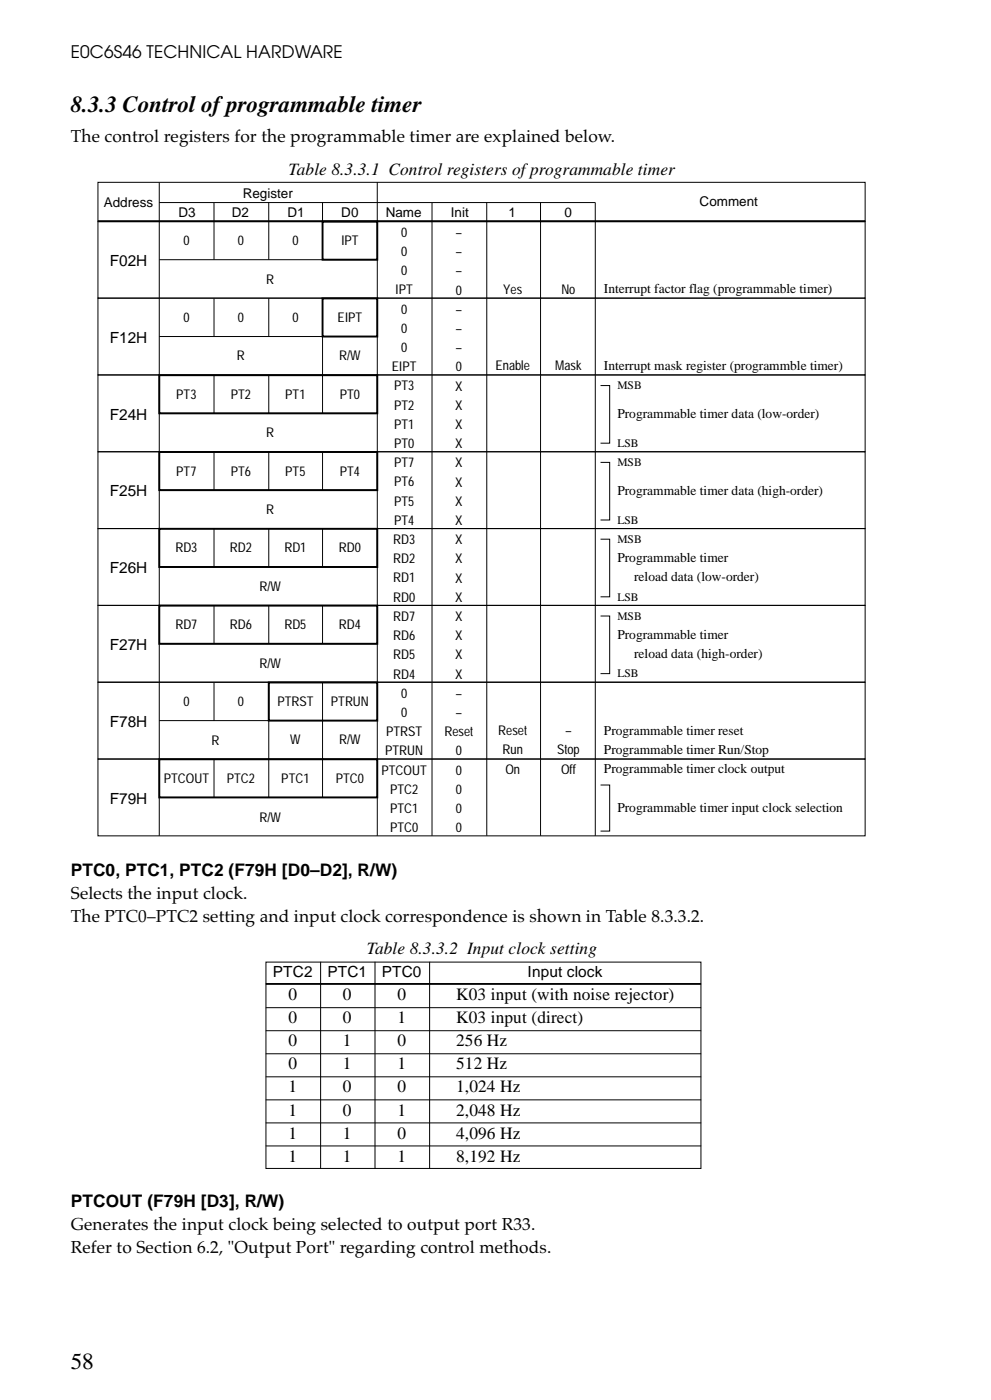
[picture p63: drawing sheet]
<svg xmlns="http://www.w3.org/2000/svg" width="182mm" height="257mm" viewBox="0 0 182 257" stroke-linecap="round" stroke-linejoin="round" font-family="sans-serif">
<defs><g id="words">
<g font-size="4.2">
<text x="13" y="20.6">8.3.3 Control of programmable timer</text>
<text x="13" y="251.6">58</text>
</g>
<g font-size="3.2">
<text x="13" y="10.7">E0C6S46 TECHNICAL HARDWARE</text>
<text x="13" y="26.1">The control registers for the programmable timer are explained below.</text>
<text x="53" y="32.1">Table 8.3.3.1 Control registers of programmable timer</text>
<text x="13" y="160.8">PTC0, PTC1, PTC2 (F79H [D0–D2], R/W)</text>
<text x="13" y="165.1">Selects the input clock.</text>
<text x="13" y="169.3">The PTC0–PTC2 setting and input clock correspondence is shown in Table 8.3.3.2.</text>
<text x="67.4" y="175.3">Table 8.3.3.2 Input clock setting</text>
<text x="53" y="183.8">0</text>
<text x="63" y="183.8">0</text>
<text x="73" y="183.8">0</text>
<text x="83.8" y="183.8">K03 input (with noise rejector)</text>
<text x="53" y="188">0</text>
<text x="63" y="188">0</text>
<text x="73" y="188">1</text>
<text x="83.8" y="188">K03 input (direct)</text>
<text x="53" y="192.2">0</text>
<text x="53" y="196.5">0</text>
<text x="63" y="192.2">1</text>
<text x="63" y="196.5">1</text>
<text x="73" y="192.2">0</text>
<text x="73" y="196.5">1</text>
<text x="83.8" y="192.2">256 Hz</text>
<text x="83.8" y="196.5">512 Hz</text>
<text x="53" y="200.7">1</text>
<text x="63" y="200.7">0</text>
<text x="73" y="200.7">0</text>
<text x="83.8" y="200.7">1,024 Hz</text>
<text x="53" y="204.9">1</text>
<text x="53" y="209.2">1</text>
<text x="63" y="204.9">0</text>
<text x="63" y="209.2">1</text>
<text x="73" y="204.9">1</text>
<text x="73" y="209.2">0</text>
<text x="83.8" y="204.9">2,048 Hz</text>
<text x="83.8" y="209.2">4,096 Hz</text>
<text x="53" y="213.4">1</text>
<text x="63" y="213.4">1</text>
<text x="73" y="213.4">1</text>
<text x="83.8" y="213.4">8,192 Hz</text>
<text x="13" y="221.7">PTCOUT (F79H [D3], R/W)</text>
<text x="13" y="226">Generates the input clock being selected to output port R33.</text>
<text x="13" y="230.2">Refer to Section 6.2, &quot;Output Port&quot; regarding control methods.</text>
</g>
<g font-size="2.8">
<text x="20.2" y="48.8">F02H</text>
<text x="20.2" y="63">F12H</text>
<text x="20.2" y="77.1">F24H</text>
<text x="20.2" y="91.2">F25H</text>
<text x="20.2" y="105.3">F26H</text>
<text x="20.2" y="119.4">F27H</text>
<text x="20.2" y="133.5">F78H</text>
<text x="20.2" y="147.6">F79H</text>
<text x="50.1" y="179.5">PTC2</text>
<text x="60.2" y="179.5">PTC1</text>
<text x="70.1" y="179.5">PTC0</text>
<text x="96.9" y="179.5">Input clock</text>
</g>
<g font-size="2.5">
<text x="19.1" y="38.1">Address</text>
<text x="32.8" y="39.9">D3</text>
<text x="42.6" y="39.9">D2</text>
<text x="44.6" y="36.3">Register</text>
<text x="52.8" y="39.9">D1</text>
<text x="62.7" y="39.9">D0</text>
<text x="70.9" y="39.9">Name</text>
<text x="82.8" y="39.9">Init</text>
<text x="93.4" y="39.9">1</text>
<text x="103.7" y="39.9">0</text>
<text x="128.5" y="37.9">Comment</text>
<text x="33.7" y="45">0</text>
<text x="43.7" y="45">0</text>
<text x="53.7" y="45">0</text>
<text x="62.7" y="45">IPT</text>
<text x="73.7" y="43.5">0</text>
<text x="73.7" y="47">0</text>
<text x="83.7" y="43.5">–</text>
<text x="83.7" y="47.1">–</text>
<text x="48.9" y="52.1">R</text>
<text x="73.7" y="50.6">0</text>
<text x="83.7" y="50.6">–</text>
<text x="92.4" y="53.9">Yes</text>
<text x="103.1" y="53.9">No</text>
<text x="110.9" y="53.9">Interrupt factor flag (programmable timer)</text>
<text x="33.7" y="59.1">0</text>
<text x="43.7" y="59.1">0</text>
<text x="53.7" y="59.1">0</text>
<text x="62" y="59.1">EIPT</text>
<text x="72.7" y="54.1">IPT</text>
<text x="73.7" y="57.6">0</text>
<text x="83.7" y="54.1">0</text>
<text x="83.7" y="57.6">–</text>
<text x="73.7" y="61.1">0</text>
<text x="73.7" y="64.7">0</text>
<text x="83.7" y="61.2">–</text>
<text x="83.7" y="64.7">–</text>
<text x="43.5" y="66.2">R</text>
<text x="62.3" y="66.2">R/W</text>
<text x="72" y="68.2">EIPT</text>
<text x="72.4" y="71.7">PT3</text>
<text x="83.6" y="71.7">X</text>
<text x="83.7" y="68.2">0</text>
<text x="91" y="68">Enable</text>
<text x="102" y="68">Mask</text>
<text x="110.9" y="68">Interrupt mask register (programmble timer)</text>
<text x="32.4" y="73.2">PT3</text>
<text x="42.4" y="73.2">PT2</text>
<text x="52.4" y="73.2">PT1</text>
<text x="62.4" y="73.2">PT0</text>
<text x="72.4" y="75.3">PT2</text>
<text x="83.6" y="75.3">X</text>
<text x="113.4" y="76.8">Programmable timer data (low-order)</text>
<text x="48.9" y="80.4">R</text>
<text x="72.4" y="78.8">PT1</text>
<text x="72.4" y="82.3">PT0</text>
<text x="83.6" y="78.8">X</text>
<text x="83.6" y="82.3">X</text>
<text x="32.4" y="87.4">PT7</text>
<text x="42.4" y="87.4">PT6</text>
<text x="52.4" y="87.4">PT5</text>
<text x="62.4" y="87.4">PT4</text>
<text x="72.4" y="85.8">PT7</text>
<text x="72.4" y="89.4">PT6</text>
<text x="83.6" y="85.9">X</text>
<text x="83.6" y="89.4">X</text>
<text x="48.9" y="94.5">R</text>
<text x="72.4" y="92.9">PT5</text>
<text x="83.6" y="92.9">X</text>
<text x="113.4" y="90.9">Programmable timer data (high-order)</text>
<text x="32.2" y="101.5">RD3</text>
<text x="42.2" y="101.5">RD2</text>
<text x="52.2" y="101.5">RD1</text>
<text x="62.3" y="101.5">RD0</text>
<text x="72.2" y="99.9">RD3</text>
<text x="72.4" y="96.4">PT4</text>
<text x="83.6" y="100">X</text>
<text x="83.6" y="96.4">X</text>
<text x="72.2" y="103.5">RD2</text>
<text x="72.2" y="107">RD1</text>
<text x="83.6" y="103.5">X</text>
<text x="83.6" y="107">X</text>
<text x="113.4" y="103.3">Programmable timer</text>
<text x="116.5" y="106.8">reload data (low-order)</text>
<text x="47.7" y="108.6">R/W</text>
<text x="72.2" y="110.5">RD0</text>
<text x="83.6" y="110.6">X</text>
<text x="32.2" y="115.6">RD7</text>
<text x="42.2" y="115.6">RD6</text>
<text x="52.2" y="115.6">RD5</text>
<text x="62.3" y="115.6">RD4</text>
<text x="72.2" y="114.1">RD7</text>
<text x="72.2" y="117.6">RD6</text>
<text x="83.6" y="114.1">X</text>
<text x="83.6" y="117.6">X</text>
<text x="113.4" y="117.4">Programmable timer</text>
<text x="47.7" y="122.7">R/W</text>
<text x="72.2" y="121.1">RD5</text>
<text x="72.2" y="124.6">RD4</text>
<text x="83.6" y="121.1">X</text>
<text x="83.6" y="124.7">X</text>
<text x="116.5" y="120.9">reload data (high-order)</text>
<text x="33.7" y="129.7">0</text>
<text x="43.7" y="129.7">0</text>
<text x="50.9" y="129.7">PTRST</text>
<text x="60.8" y="129.7">PTRUN</text>
<text x="73.7" y="128.2">0</text>
<text x="73.7" y="131.7">0</text>
<text x="83.7" y="128.2">–</text>
<text x="83.7" y="131.7">–</text>
<text x="38.9" y="136.8">R</text>
<text x="53.3" y="136.7">W</text>
<text x="62.3" y="136.7">R/W</text>
<text x="70.9" y="135.2">PTRST</text>
<text x="81.7" y="135.2">Reset</text>
<text x="91.5" y="135.1">Reset</text>
<text x="103.8" y="135.1">–</text>
<text x="110.9" y="135">Programmable timer reset</text>
<text x="30.1" y="143.8">PTCOUT</text>
<text x="41.7" y="143.8">PTC2</text>
<text x="51.7" y="143.8">PTC1</text>
<text x="61.7" y="143.8">PTC0</text>
<text x="70.1" y="142.3">PTCOUT</text>
<text x="70.8" y="138.8">PTRUN</text>
<text x="83.7" y="138.8">0</text>
<text x="83.7" y="142.3">0</text>
<text x="92.3" y="138.6">Run</text>
<text x="92.8" y="142.1">On</text>
<text x="102.3" y="138.6">Stop</text>
<text x="103.1" y="142.1">Off</text>
<text x="110.9" y="138.6">Programmable timer Run/Stop</text>
<text x="110.9" y="142.1">Programmable timer clock output</text>
<text x="71.7" y="145.8">PTC2</text>
<text x="71.7" y="149.3">PTC1</text>
<text x="83.7" y="145.8">0</text>
<text x="83.7" y="149.4">0</text>
<text x="113.4" y="149.1">Programmable timer input clock selection</text>
<text x="47.7" y="150.9">R/W</text>
<text x="71.7" y="152.9">PTC0</text>
<text x="83.7" y="152.9">0</text>
</g>
<g font-size="2.1">
<text x="113.4" y="71.5">MSB</text>
<text x="113.4" y="82.1">LSB</text>
<text x="113.4" y="85.6">MSB</text>
<text x="113.4" y="96.2">LSB</text>
<text x="113.4" y="99.7">MSB</text>
<text x="113.4" y="110.3">LSB</text>
<text x="113.4" y="113.9">MSB</text>
<text x="113.4" y="124.4">LSB</text>
</g>
</g></defs>
<g fill="none" stroke="#000" stroke-width=".18">
<path d="M18 33.5h140.9v7.2h-140.9zM29.3 33.5v120M29.3 37.2h80v116.3M39.3 37.2v10.5M49.4 37.2v10.5M59.2 37.2v10.5M69.3 33.5v120M79.4 37.2v116.3M89.4 37.2v116.3M99.3 37.2v116.3M18 40.7h140.9v14.1h-140.9zM18 54.8h140.9v14.1h-140.9z"/>
<path d="M29.3 47.7h40M39.3 54.8v7M49.4 54.8v7M59.2 54.8v14.1M18 68.9h140.9v14.1h-140.9zM29.3 61.8h40M29.3 75.9h40M39.3 68.9v7M49.4 68.9v7M59.2 68.9v7M110.3 70.8h1.7v10.6h-1.7M18 83h140.9v14.1h-140.9z"/>
<path d="M18 97.1h140.9v14.1h-140.9zM29.3 90h40M39.3 83v7M39.3 97.1v7M49.4 83v7M49.4 97.1v7M59.2 83v7M59.2 97.1v7M110.3 84.9h1.7v10.6h-1.7M110.3 99h1.7v10.6h-1.7M18 111.2h140.9v14.1h-140.9zM29.3 104.2h40"/>
<path d="M29.3 118.3h40M39.3 111.3v6.9M49.4 111.3v6.9M59.2 111.3v6.9M110.3 113.2h1.7v10.5h-1.7M18 125.3h140.9v14.1h-140.9zM18 139.4h140.9v14.1h-140.9zM29.3 132.4h40M39.3 125.4v7M39.3 139.5v7M49.4 125.4v14M49.4 139.5v7"/>
<path d="M59.2 125.4v14M59.2 139.5v7M29.3 146.5h40M110.3 144.2h1.7v8.5h-1.7M48.8 176.7h80v37.9h-80zM58.9 176.7v38M68.9 176.7v38M78.9 176.7v38M48.8 185.1h80M48.8 189.3h80M48.8 193.6h80M48.8 197.8h80"/>
<path d="M48.8 202h80M48.8 206.3h80M48.8 210.5h80"/>
</g>
<path d="M18 40.7h140.9M59.2 40.7h10.1v7h-10.1zM59.2 54.8h10.1v7h-10.1zM29.3 68.9h40v7h-40zM29.3 83h40v7h-40zM29.3 97.1h40v7.1h-40zM29.3 111.3h40v7h-40zM29.3 139.5h40v7h-40zM49.4 125.4h19.9v7h-19.9z" fill="none" stroke="#000" stroke-width=".35"/>
<path d="M48.8 180.7h80" fill="none" stroke="#000" stroke-width=".34"/>
<use href="#words"/>
</svg>
